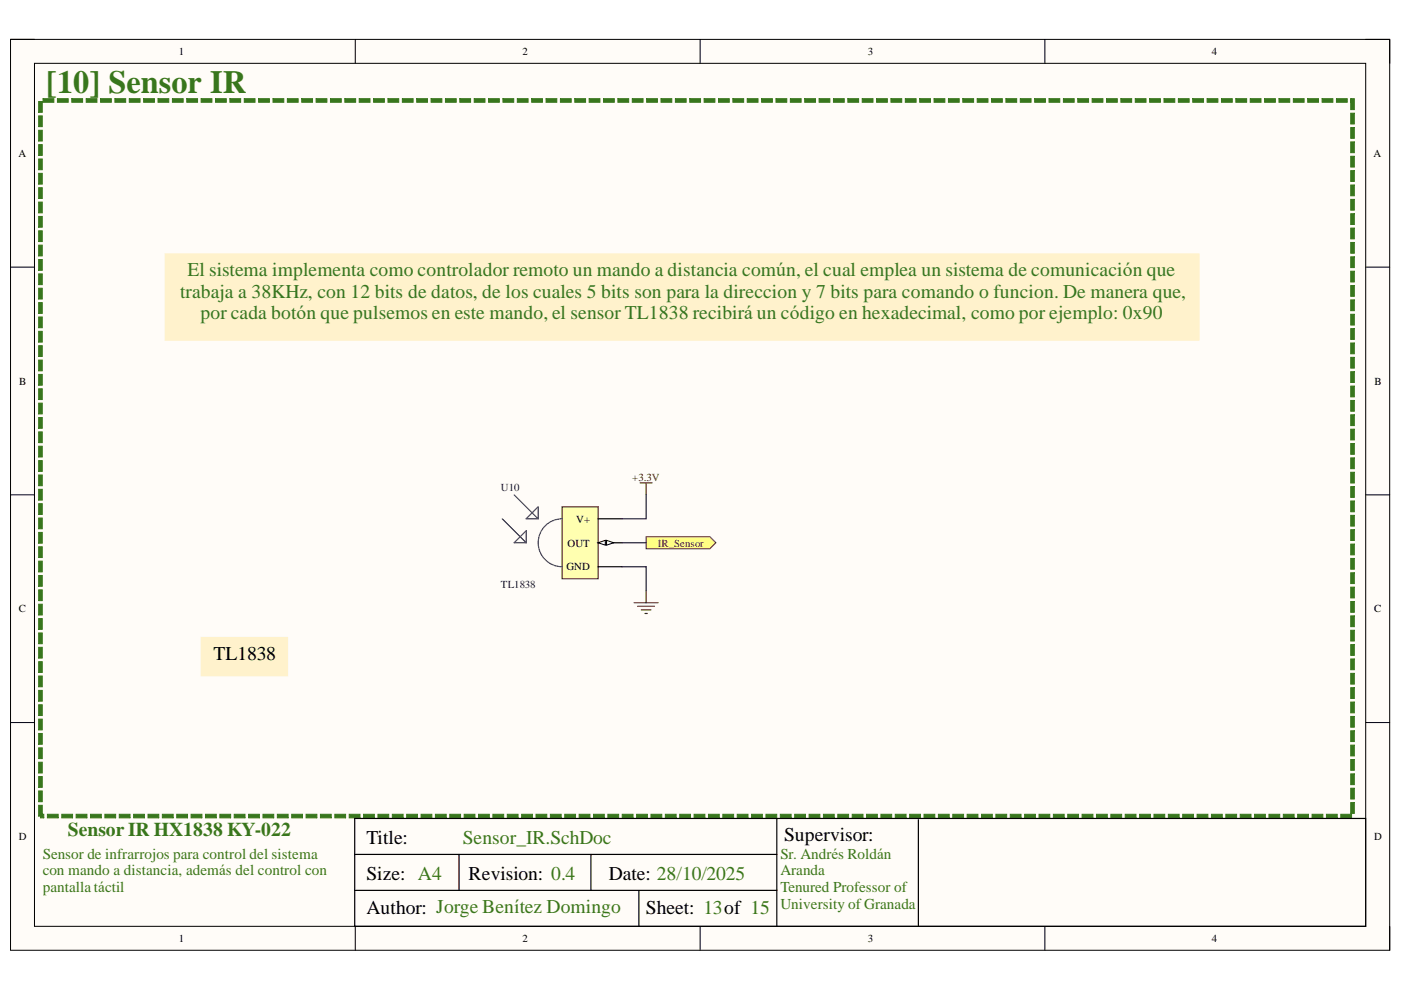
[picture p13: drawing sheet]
<svg xmlns="http://www.w3.org/2000/svg" width="297mm" height="210mm" viewBox="0 0 297 210" stroke-linecap="round" stroke-linejoin="round" font-family="sans-serif">
<defs><g id="words">
<text font-size="6.9" fill="#38761d" x="9.8" y="19.6">[10] Sensor IR</text>
<g font-size="4.1" fill="#38761d">
<text x="39.8" y="58.5">El sistema implementa como controlador remoto un mando a distancia común, el cual emplea un sistema de comunicación que</text>
<text x="38.2" y="63.1">trabaja a 38KHz, con 12 bits de datos, de los cuales 5 bits son para la direccion y 7 bits para comando o funcion. De manera que,</text>
<text x="42.5" y="67.7">por cada botón que pulsemos en este mando, el sensor TL1838 recibirá un código en hexadecimal, como por ejemplo: 0x90</text>
<text x="14.4" y="177.2">Sensor IR HX1838 KY-022</text>
<text x="98.1" y="179">Sensor_IR.SchDoc</text>
</g>
<g font-size="4.1">
<text x="45.3" y="139.9">TL1838</text>
<text x="77.7" y="179">Title:</text>
<text x="166.2" y="178.2">Supervisor:</text>
<text x="77.7" y="186.6">Size: A4</text>
<text x="99.4" y="186.6">Revision: 0.4</text>
<text x="129.1" y="186.6">Date: 28/10/2025</text>
<text x="77.7" y="193.8">Author: Jorge Benítez Domingo</text>
<text x="136.9" y="193.8">Sheet: 13of 15</text>
</g>
<g font-size="3.2" fill="#38761d">
<text x="9.1" y="182">Sensor de infrarrojos para control del sistema</text>
<text x="9.1" y="185.6">con mando a distancia, además del control con</text>
<text x="165.5" y="182">Sr. Andrés Roldán</text>
<text x="165.5" y="185.6">Aranda</text>
<text x="9.1" y="189.1">pantallatáctil</text>
<text x="165.5" y="189.1">Tenured Professor of</text>
<text x="165.5" y="192.7">University of Granada</text>
</g>
<g font-size="2.3">
<text x="37.9" y="11.7">1</text>
<text x="110.8" y="11.7">2</text>
<text x="184" y="11.7">3</text>
<text x="257" y="11.7">4</text>
<text x="3.9" y="33.3">A</text>
<text x="291.2" y="33.3">A</text>
<text x="4.1" y="81.5">B</text>
<text x="291.4" y="81.5">B</text>
<text x="122.1" y="110.8">V+</text>
<text x="120.4" y="115.9">OUT</text>
<text x="120.1" y="121">GND</text>
<text x="4" y="129.8">C</text>
<text x="291.3" y="129.8">C</text>
<text x="4" y="178.1">D</text>
<text x="291.3" y="178.1">D</text>
<text x="37.9" y="199.7">1</text>
<text x="110.8" y="199.7">2</text>
<text x="184" y="199.7">3</text>
<text x="257" y="199.7">4</text>
</g>
<g font-size="2.3" fill="#800000">
<text x="134.1" y="101.9">+3.3V</text>
<text x="139.5" y="115.9">IR_Sensor</text>
</g>
<g font-size="2.3" fill="#000080">
<text x="106.2" y="104.2">U10</text>
<text x="106.2" y="124.8">TL1838</text>
</g>
</g></defs>
<path d="M2.2 8.4h292.4v193.1h-292.4z" fill-rule="evenodd" fill="#fffcf8"/>
<path d="M2.2 8.4h292.4v193.1h-292.4z" fill="none" stroke="#000" stroke-width=".21"/>
<path d="M7.3 13.4h282.3v183h-282.3z" fill-rule="evenodd" fill="#fffcf8"/>
<g fill="none" stroke="#000" stroke-width=".21">
<path d="M2.2 8.3h5.1M7.3 13.4h282.3v183h-282.3zM75.3 8.3v5.1M148.4 8.3v5.1M221.5 8.4v5M289.6 8.4h5v5M2.2 56.6h5.1M289.6 56.6h5M2.2 104.9h5.1M289.6 104.9h5M2.2 153.2h5.1M289.6 153.2h5"/>
<path d="M75.3 196.4v5.1M148.4 196.4v5.1M221.5 196.4v5.1M294.6 196.4v5.1"/>
</g>
<path d="M8.2 170.7h.8v2.3h-.8zM8.2 167.7h.8v2.3h-.8zM8.2 164.7h.8v2.2h-.8zM8.2 161.6h.8v2.3h-.8zM8.2 158.6h.8v2.2h-.8zM8.2 155.5h.8v2.3h-.8zM8.2 152.5h.8v2.3h-.8zM8.2 149.4h.8v2.3h-.8zM8.2 146.4h.8v2.3h-.8zM8.2 143.3h.8v2.3h-.8zM8.2 140.3h.8v2.3h-.8zM8.2 137.2h.8v2.3h-.8zM8.2 134.2h.8v2.3h-.8zM8.2 131.2h.8v2.2h-.8zM8.2 128.1h.8v2.3h-.8zM8.2 125.1h.8v2.2h-.8zM8.2 122h.8v2.3h-.8zM8.2 119h.8v2.3h-.8zM8.2 115.9h.8v2.3h-.8zM8.2 112.9h.8v2.3h-.8zM8.2 109.8h.8v2.3h-.8zM8.2 106.8h.8v2.3h-.8zM8.2 103.7h.8v2.3h-.8zM8.2 100.7h.8v2.3h-.8zM8.2 97.7h.8v2.2h-.8zM8.2 94.6h.8v2.3h-.8zM8.2 91.6h.8v2.3h-.8zM8.2 88.5h.8v2.3h-.8zM8.2 85.5h.8v2.3h-.8zM8.2 82.4h.8v2.3h-.8zM8.2 79.4h.8v2.3h-.8zM8.2 76.3h.8v2.3h-.8zM8.2 73.3h.8v2.3h-.8zM8.2 70.3h.8v2.2h-.8zM8.2 67.2h.8v2.3h-.8zM8.2 64.2h.8v2.2h-.8zM8.2 61.1h.8v2.3h-.8zM8.2 58.1h.8v2.3h-.8zM8.2 55h.8v2.3h-.8zM8.2 52h.8v2.3h-.8zM8.2 48.9h.8v2.3h-.8zM8.2 45.9h.8v2.3h-.8zM8.2 42.8h.8v2.3h-.8zM8.2 39.8h.8v2.3h-.8zM8.2 36.8h.8v2.2h-.8zM8.2 33.7h.8v2.3h-.8zM8.2 30.7h.8v2.2h-.8zM8.2 27.6h.8v2.3h-.8zM8.2 24.6h.8v2.3h-.8zM8.2 21.5h.8v2.3h-.8zM9.1 20.9h2.3v.8h-2.3zM12.2 20.9h2.3v.8h-2.3zM15.2 20.9h2.3v.8h-2.3zM18.3 20.9h2.3v.8h-2.3zM21.3 20.9h2.3v.8h-2.3zM24.4 20.9h2.3v.8h-2.3zM27.4 20.9h2.3v.8h-2.3zM30.5 20.9h2.2v.8h-2.2zM33.5 20.9h2.3v.8h-2.3zM36.6 20.9h2.2v.8h-2.2zM39.6 20.9h2.3v.8h-2.3zM42.6 20.9h2.3v.8h-2.3zM45.7 20.9h2.3v.8h-2.3zM48.7 20.9h2.3v.8h-2.3zM51.8 20.9h2.3v.8h-2.3zM54.8 20.9h2.3v.8h-2.3zM57.9 20.9h2.3v.8h-2.3zM60.9 20.9h2.3v.8h-2.3zM64 20.9h2.3v.8h-2.3zM67 20.9h2.3v.8h-2.3zM70.1 20.9h2.3v.8h-2.3zM73.1 20.9h2.3v.8h-2.3zM76.2 20.9h2.2v.8h-2.2zM79.2 20.9h2.3v.8h-2.3zM82.3 20.9h2.2v.8h-2.2zM85.3 20.9h2.3v.8h-2.3zM88.4 20.9h2.2v.8h-2.2zM91.4 20.9h2.3v.8h-2.3zM94.4 20.9h2.3v.8h-2.3zM97.5 20.9h2.3v.8h-2.3zM100.5 20.9h2.3v.8h-2.3zM103.6 20.9h2.3v.8h-2.3zM106.6 20.9h2.3v.8h-2.3zM109.7 20.9h2.3v.8h-2.3zM112.7 20.9h2.3v.8h-2.3zM115.8 20.9h2.3v.8h-2.3zM118.8 20.9h2.3v.8h-2.3zM121.9 20.9h2.3v.8h-2.3zM124.9 20.9h2.3v.8h-2.3zM128 20.9h2.2v.8h-2.2zM131 20.9h2.3v.8h-2.3zM134.1 20.9h2.2v.8h-2.2zM137.1 20.9h2.3v.8h-2.3zM140.1 20.9h2.3v.8h-2.3zM143.2 20.9h2.3v.8h-2.3zM146.2 20.9h2.3v.8h-2.3zM149.3 20.9h2.3v.8h-2.3zM152.3 20.9h2.3v.8h-2.3zM155.4 20.9h2.3v.8h-2.3zM158.4 20.9h2.3v.8h-2.3zM161.5 20.9h2.3v.8h-2.3zM164.5 20.9h2.3v.8h-2.3zM167.6 20.9h2.3v.8h-2.3zM170.6 20.9h2.3v.8h-2.3zM173.7 20.9h2.2v.8h-2.2zM176.7 20.9h2.3v.8h-2.3zM179.8 20.9h2.2v.8h-2.2zM182.8 20.9h2.3v.8h-2.3zM185.9 20.9h2.2v.8h-2.2zM188.9 20.9h2.3v.8h-2.3zM191.9 20.9h2.3v.8h-2.3zM195 20.9h2.3v.8h-2.3zM198 20.9h2.3v.8h-2.3zM201.1 20.9h2.3v.8h-2.3zM204.1 20.9h2.3v.8h-2.3zM207.2 20.9h2.3v.8h-2.3zM210.2 20.9h2.3v.8h-2.3zM213.3 20.9h2.3v.8h-2.3zM216.3 20.9h2.3v.8h-2.3zM219.4 20.9h2.3v.8h-2.3zM222.4 20.9h2.3v.8h-2.3zM225.5 20.9h2.2v.8h-2.2zM228.5 20.9h2.3v.8h-2.3zM231.6 20.9h2.2v.8h-2.2zM234.6 20.9h2.3v.8h-2.3zM237.6 20.9h2.3v.8h-2.3zM240.7 20.9h2.3v.8h-2.3zM243.7 20.9h2.3v.8h-2.3zM246.8 20.9h2.3v.8h-2.3zM249.8 20.9h2.3v.8h-2.3zM252.9 20.9h2.3v.8h-2.3zM255.9 20.9h2.3v.8h-2.3zM259 20.9h2.3v.8h-2.3zM262 20.9h2.3v.8h-2.3zM265.1 20.9h2.3v.8h-2.3zM268.1 20.9h2.3v.8h-2.3zM271.2 20.9h2.3v.8h-2.3zM274.2 20.9h2.3v.8h-2.3zM277.3 20.9h2.2v.8h-2.2zM280.3 20.9h2.3v.8h-2.3zM283.4 20.9h2.2v.8h-2.2zM286.4 20.9h.7v2.3h-.7v-1.9l.4 .4h-.4zM286.4 24h.7v2.3h-.7zM286.4 27h.7v2.3h-.7zM286.4 30.1h.7v2.3h-.7zM286.4 33.1h.7v2.3h-.7zM286.4 36.2h.7v2.3h-.7zM286.4 39.2h.7v2.3h-.7zM286.4 42.3h.7v2.3h-.7zM286.4 45.3h.7v2.3h-.7zM286.4 48.4h.7v2.2h-.7zM286.4 51.4h.7v2.3h-.7zM286.4 54.5h.7v2.2h-.7zM286.4 57.5h.7v2.3h-.7zM286.4 60.5h.7v2.3h-.7zM286.4 63.6h.7v2.3h-.7zM286.4 66.6h.7v2.3h-.7zM286.4 69.7h.7v2.3h-.7zM286.4 72.7h.7v2.3h-.7zM286.4 75.8h.7v2.3h-.7zM286.4 78.8h.7v2.3h-.7zM286.4 81.9h.7v2.2h-.7zM286.4 84.9h.7v2.3h-.7zM286.4 88h.7v2.2h-.7zM286.4 91h.7v2.3h-.7zM286.4 94h.7v2.3h-.7zM286.4 97.1h.7v2.3h-.7zM286.4 100.1h.7v2.3h-.7zM286.4 103.2h.7v2.3h-.7zM286.4 106.2h.7v2.3h-.7zM286.4 109.3h.7v2.3h-.7zM286.4 112.3h.7v2.3h-.7zM286.4 115.4h.7v2.2h-.7zM286.4 118.4h.7v2.3h-.7zM286.4 121.4h.7v2.3h-.7zM286.4 124.5h.7v2.3h-.7zM286.4 127.5h.7v2.3h-.7zM286.4 130.6h.7v2.3h-.7zM286.4 133.6h.7v2.3h-.7zM286.4 136.7h.7v2.3h-.7zM286.4 139.7h.7v2.3h-.7zM286.4 142.8h.7v2.2h-.7zM286.4 145.8h.7v2.3h-.7zM286.4 148.9h.7v2.2h-.7zM286.4 151.9h.7v2.3h-.7zM286.4 154.9h.7v2.3h-.7zM286.4 158h.7v2.3h-.7zM286.4 161h.7v2.3h-.7zM286.4 164.1h.7v2.3h-.7zM286.4 167.1h.7v2.3h-.7zM286.4 170.2h.7v2.3h-.7zM284.3 172.6h2.3v.8h-2.3zM281.2 172.6h2.3v.8h-2.3zM278.2 172.6h2.3v.8h-2.3zM275.1 172.6h2.3v.8h-2.3zM272.1 172.6h2.3v.8h-2.3zM269 172.6h2.3v.8h-2.3zM266 172.6h2.3v.8h-2.3zM262.9 172.6h2.3v.8h-2.3zM259.9 172.6h2.3v.8h-2.3zM256.9 172.6h2.2v.8h-2.2zM253.8 172.6h2.3v.8h-2.3zM250.8 172.6h2.2v.8h-2.2zM247.7 172.6h2.3v.8h-2.3zM244.7 172.6h2.2v.8h-2.2zM241.6 172.6h2.3v.8h-2.3zM238.6 172.6h2.3v.8h-2.3zM235.5 172.6h2.3v.8h-2.3zM232.5 172.6h2.3v.8h-2.3zM229.4 172.6h2.3v.8h-2.3zM226.4 172.6h2.3v.8h-2.3zM223.3 172.6h2.3v.8h-2.3zM220.3 172.6h2.3v.8h-2.3zM217.2 172.6h2.3v.8h-2.3zM214.2 172.6h2.3v.8h-2.3zM211.1 172.6h2.3v.8h-2.3zM208.1 172.6h2.3v.8h-2.3zM205.1 172.6h2.2v.8h-2.2zM202 172.6h2.3v.8h-2.3zM199 172.6h2.2v.8h-2.2zM195.9 172.6h2.3v.8h-2.3zM192.9 172.6h2.3v.8h-2.3zM189.8 172.6h2.3v.8h-2.3zM186.8 172.6h2.3v.8h-2.3zM183.7 172.6h2.3v.8h-2.3zM180.7 172.6h2.3v.8h-2.3zM177.6 172.6h2.3v.8h-2.3zM174.6 172.6h2.3v.8h-2.3zM171.5 172.6h2.3v.8h-2.3zM168.5 172.6h2.3v.8h-2.3zM165.4 172.6h2.3v.8h-2.3zM162.4 172.6h2.3v.8h-2.3zM159.4 172.6h2.2v.8h-2.2zM156.3 172.6h2.3v.8h-2.3zM153.3 172.6h2.2v.8h-2.2zM150.2 172.6h2.3v.8h-2.3zM147.2 172.6h2.2v.8h-2.2zM144.1 172.6h2.3v.8h-2.3zM141.1 172.6h2.3v.8h-2.3zM138 172.6h2.3v.8h-2.3zM135 172.6h2.3v.8h-2.3zM131.9 172.6h2.3v.8h-2.3zM128.9 172.6h2.3v.8h-2.3zM125.8 172.6h2.3v.8h-2.3zM122.8 172.6h2.3v.8h-2.3zM119.7 172.6h2.3v.8h-2.3zM116.7 172.6h2.3v.8h-2.3zM113.6 172.6h2.3v.8h-2.3zM110.6 172.6h2.3v.8h-2.3zM107.6 172.6h2.2v.8h-2.2zM104.5 172.6h2.3v.8h-2.3zM101.5 172.6h2.2v.8h-2.2zM98.4 172.6h2.3v.8h-2.3zM95.4 172.6h2.2v.8h-2.2zM92.3 172.6h2.3v.8h-2.3zM89.3 172.6h2.3v.8h-2.3zM86.2 172.6h2.3v.8h-2.3zM83.2 172.6h2.3v.8h-2.3zM80.1 172.6h2.3v.8h-2.3zM77.1 172.6h2.3v.8h-2.3zM74 172.6h2.3v.8h-2.3zM71 172.6h2.3v.8h-2.3zM67.9 172.6h2.3v.8h-2.3zM64.9 172.6h2.3v.8h-2.3zM61.8 172.6h2.3v.8h-2.3zM58.8 172.6h2.3v.8h-2.3zM55.8 172.6h2.2v.8h-2.2zM52.7 172.6h2.3v.8h-2.3zM49.7 172.6h2.2v.8h-2.2zM46.6 172.6h2.3v.8h-2.3zM43.6 172.6h2.3v.8h-2.3zM40.5 172.6h2.3v.8h-2.3zM37.5 172.6h2.3v.8h-2.3zM34.4 172.6h2.3v.8h-2.3zM31.4 172.6h2.3v.8h-2.3zM28.3 172.6h2.3v.8h-2.3zM25.3 172.6h2.3v.8h-2.3zM22.2 172.6h2.3v.8h-2.3zM19.2 172.6h2.3v.8h-2.3zM16.1 172.6h2.3v.8h-2.3zM13.1 172.6h2.3v.8h-2.3zM10.1 172.6h2.2v.8h-2.2zM8.6 172.6h.7v.8h-.7z" fill="#38761d" stroke="#38761d" stroke-width=".21"/>
<path d="M75.2 173.5h214.4v22.9h-214.4zM164.7 173.5v22.9M194.7 173.8v22.6M75.2 181.2h89.5M75.2 188.8h89.5M97.3 181.2v7.6M125.3 181.2v7.6M135.5 188.8v7.6" fill="none" stroke="#000" stroke-width=".25"/>
<path d="M135.7 102.4h2.6M137 102.4v2.5M134.4 127.8h5.1M135.2 128.5h3.6M136 129.3h2M136.7 130.1h.5M137 125.2v2.6" fill="none" stroke="#800000" stroke-width=".25"/>
<path d="M42.9 135.4h17.8v7.6h-17.8z" fill-rule="evenodd" fill="#fff2cc"/>
<path d="M42.9 135.4h17.8v7.6h-17.8z" fill="none" stroke="#fff2cc" stroke-width=".76"/>
<path d="M35.3 54.1h218.7v17.8h-218.7z" fill-rule="evenodd" fill="#fff2cc"/>
<path d="M35.3 54.1h218.7v17.8h-218.7z" fill="none" stroke="#fff2cc" stroke-width=".76"/>
<path d="M137 113.8h13.5l1.3 1.3-1.3 1.3h-13.5z" fill-rule="evenodd" fill="#ffff80"/>
<path d="M137 113.8h13.5l1.3 1.3-1.3 1.3h-13.5z" fill="none" stroke="#800000" stroke-width=".21"/>
<path d="M119.2 107.5h7.6v15.2h-7.6z" fill-rule="evenodd" fill="#ffffb0"/>
<path d="M119.2 107.5h7.6v15.2h-7.6z" fill="none" stroke="#800000" stroke-width=".25"/>
<path d="M106.5 110l5.1 5.1M109 115.1l2.6-2.6v2.6zM109 104.9l5.1 5.1M111.6 110l2.5-2.5v2.5zM119.2 110a5.1 5.1 0 0 0-5.1 5.1 5.1 5.1 0 0 0 5.1 5.1" fill="none" stroke="#00f" stroke-width=".25"/>
<path d="M126.8 110h5.1M126.8 115.1h5.1" fill="none" stroke="#000" stroke-width=".25"/>
<path d="M126.8 115.1l1.5-.5v1z" fill="#f8fcff"/>
<path d="M126.8 115.1l1.5-.5v1z" fill="none" stroke="#000" stroke-width=".21"/>
<path d="M128.6 114.6l1.5 .5-1.5 .5z" fill="#f8fcff"/>
<path d="M128.6 114.6l1.5 .5-1.5 .5z" fill="none" stroke="#000" stroke-width=".21"/>
<path d="M126.8 120.2h5.1" fill="none" stroke="#000" stroke-width=".25"/>
<path d="M131.9 115.1h5.1M137 104.9v5.1h-5.1M131.9 120.2h5.1v5" fill="none" stroke="#000080" stroke-width=".25"/>
<use href="#words"/>
</svg>
